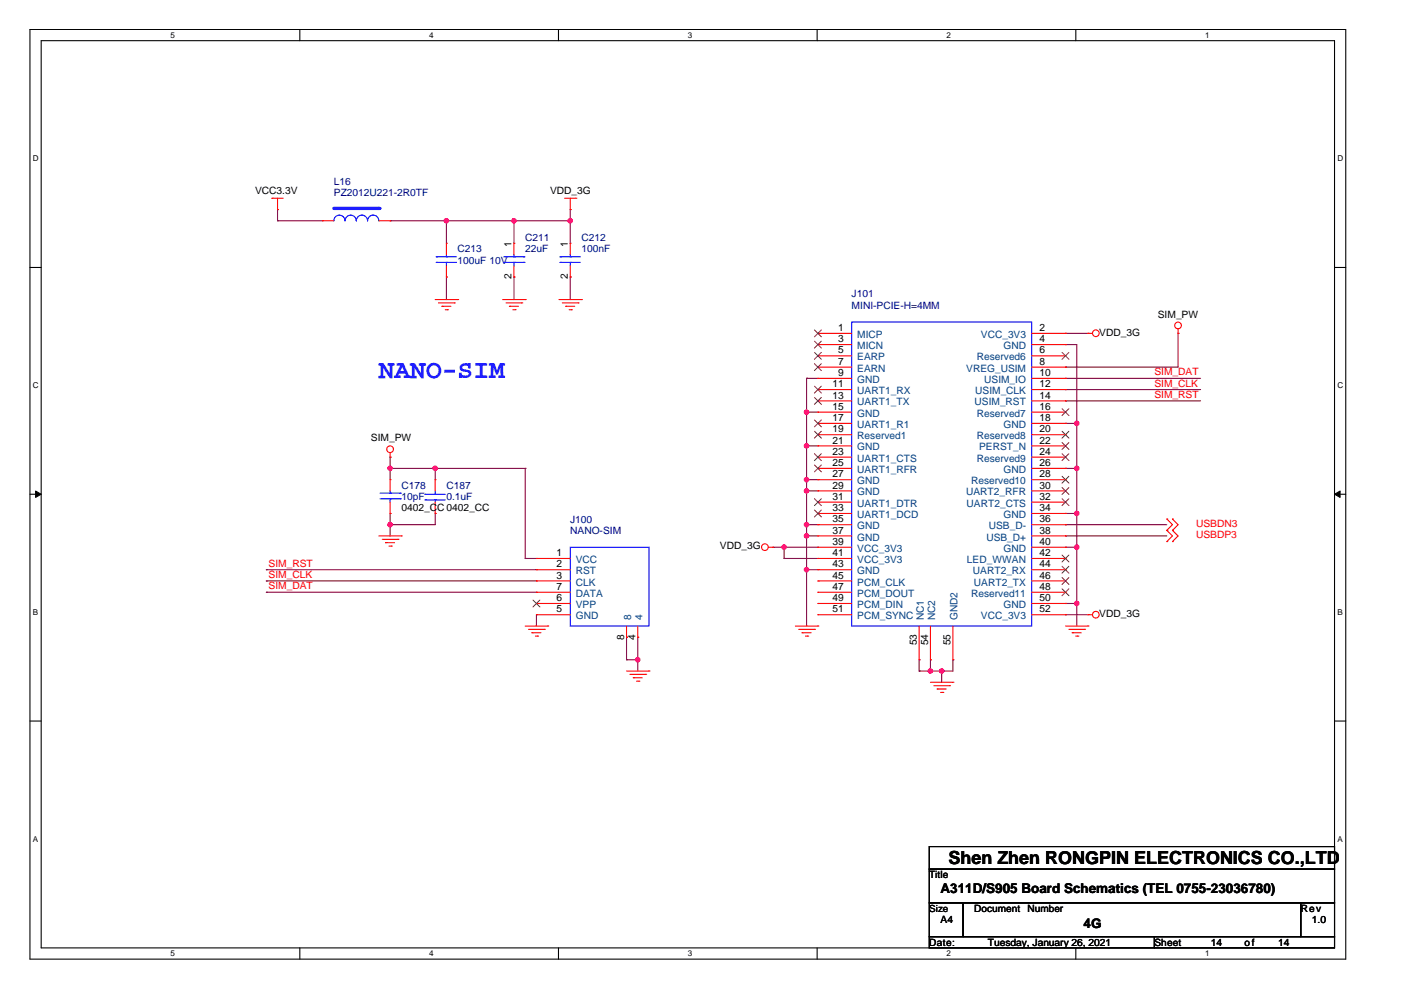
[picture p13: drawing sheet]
<svg xmlns="http://www.w3.org/2000/svg" width="297mm" height="210mm" viewBox="0 0 297 210" stroke-linecap="round" stroke-linejoin="round" font-family="sans-serif">
<defs><g id="words">
<text font-size="5.6" fill="#00f" x="80.3" y="80.1">NANO-SIM</text>
<text font-size="3.8" x="201.1" y="183.3">Shen Zhen RONGPIN ELECTRONICS CO.,LTD</text>
<g font-size="2.9">
<text x="199.4" y="189.3">A311D/S905 Board Schematics (TEL 0755-23036780)</text>
<text x="229.7" y="196.7">4G</text>
</g>
<g font-size="2.2">
<text x="108.5" y="52.3" transform="rotate(-90 108.5 52.3)">1</text>
<text x="120.4" y="52.3" transform="rotate(-90 120.4 52.3)">1</text>
<text x="108.5" y="59.2" transform="rotate(-90 108.5 59.2)">2</text>
<text x="120.4" y="59.2" transform="rotate(-90 120.4 59.2)">2</text>
<text x="177.7" y="70.2">1</text>
<text x="220.4" y="70.2">2</text>
<text x="177.7" y="72.6">3</text>
<text x="177.7" y="74.9">5</text>
<text x="177.7" y="77.3">7</text>
<text x="220.4" y="72.6">4</text>
<text x="220.4" y="74.9">6</text>
<text x="220.4" y="77.3">8</text>
<text x="176.5" y="82.1">11</text>
<text x="177.7" y="79.7">9</text>
<text x="220.4" y="79.7">10</text>
<text x="220.4" y="82.1">12</text>
<text x="176.5" y="84.5">13</text>
<text x="176.5" y="86.9">15</text>
<text x="176.5" y="89.3">17</text>
<text x="220.4" y="84.5">14</text>
<text x="220.4" y="86.9">16</text>
<text x="220.4" y="89.3">18</text>
<text x="176.5" y="91.7">19</text>
<text x="176.5" y="94.1">21</text>
<text x="220.4" y="91.7">20</text>
<text x="220.4" y="94.1">22</text>
<text x="176.5" y="96.4">23</text>
<text x="176.5" y="98.8">25</text>
<text x="176.5" y="101.2">27</text>
<text x="220.4" y="96.4">24</text>
<text x="220.4" y="98.8">26</text>
<text x="220.4" y="101.2">28</text>
<text x="176.5" y="103.6">29</text>
<text x="176.5" y="106">31</text>
<text x="220.4" y="103.6">30</text>
<text x="220.4" y="106">32</text>
<text x="176.5" y="108.4">33</text>
<text x="176.5" y="110.8">35</text>
<text x="176.5" y="113.1">37</text>
<text x="220.4" y="108.4">34</text>
<text x="220.4" y="110.8">36</text>
<text x="220.4" y="113.1">38</text>
<text x="118" y="117.9">1</text>
<text x="176.5" y="115.5">39</text>
<text x="176.5" y="117.9">41</text>
<text x="220.4" y="115.5">40</text>
<text x="220.4" y="117.9">42</text>
<text x="118" y="120.3">2</text>
<text x="118" y="122.7">3</text>
<text x="118" y="125.1">7</text>
<text x="176.5" y="120.3">43</text>
<text x="176.5" y="122.7">45</text>
<text x="176.5" y="125.1">47</text>
<text x="220.4" y="120.3">44</text>
<text x="220.4" y="122.7">46</text>
<text x="220.4" y="125.1">48</text>
<text x="118" y="129.8">5</text>
<text x="118" y="127.5">6</text>
<text x="176.5" y="127.5">49</text>
<text x="176.5" y="129.8">51</text>
<text x="220.4" y="127.5">50</text>
<text x="220.4" y="129.8">52</text>
<text x="132.3" y="135.6" transform="rotate(-90 132.3 135.6)">8</text>
<text x="134.7" y="135.6" transform="rotate(-90 134.7 135.6)">4</text>
<text x="194.4" y="136.8" transform="rotate(-90 194.4 136.8)">53</text>
<text x="196.8" y="136.8" transform="rotate(-90 196.8 136.8)">54</text>
<text x="201.5" y="136.8" transform="rotate(-90 201.5 136.8)">55</text>
</g>
<g font-size="2.2" fill="#004080">
<text x="181.8" y="71.6">MICP</text>
<text x="208" y="71.6">VCC_3V3</text>
<text x="181.8" y="74">MICN</text>
<text x="181.8" y="76.4">EARP</text>
<text x="207.1" y="76.4">Reserved6</text>
<text x="212.8" y="74">GND</text>
<text x="181.8" y="78.8">EARN</text>
<text x="181.8" y="81.2">GND</text>
<text x="181.8" y="83.6">UART1_RX</text>
<text x="204.9" y="78.8">VREG_USIM</text>
<text x="206.8" y="83.6">USIM_CLK</text>
<text x="208.7" y="81.2">USIM_IO</text>
<text x="181.8" y="86">UART1_TX</text>
<text x="181.8" y="88.4">GND</text>
<text x="206.6" y="86">USIM_RST</text>
<text x="207.1" y="88.4">Reserved7</text>
<text x="181.8" y="90.7">UART1_R1</text>
<text x="181.8" y="93.1">Reserved1</text>
<text x="181.8" y="95.5">GND</text>
<text x="207.1" y="93.1">Reserved8</text>
<text x="207.6" y="95.5">PERST_N</text>
<text x="212.8" y="90.7">GND</text>
<text x="181.8" y="97.9">UART1_CTS</text>
<text x="181.8" y="100.3">UART1_RFR</text>
<text x="207.1" y="97.9">Reserved9</text>
<text x="212.8" y="100.3">GND</text>
<text x="181.8" y="102.7">GND</text>
<text x="181.8" y="105.1">GND</text>
<text x="181.8" y="107.4">UART1_DTR</text>
<text x="204.8" y="105.1">UART2_RFR</text>
<text x="204.9" y="107.4">UART2_CTS</text>
<text x="205.9" y="102.7">Reserved10</text>
<text x="181.8" y="109.8">UART1_DCD</text>
<text x="181.8" y="112.2">GND</text>
<text x="209.7" y="112.2">USB_D-</text>
<text x="212.8" y="109.8">GND</text>
<text x="122.1" y="119.4">VCC</text>
<text x="181.8" y="114.6">GND</text>
<text x="181.8" y="117">VCC_3V3</text>
<text x="181.8" y="119.4">VCC_3V3</text>
<text x="205" y="119.4">LED_WWAN</text>
<text x="209.1" y="114.6">USB_D+</text>
<text x="212.8" y="117">GND</text>
<text x="122.1" y="121.8">RST</text>
<text x="122.1" y="124.1">CLK</text>
<text x="181.8" y="121.8">GND</text>
<text x="181.8" y="124.1">PCM_CLK</text>
<text x="206.3" y="121.8">UART2_RX</text>
<text x="206.5" y="124.1">UART2_TX</text>
<text x="122.1" y="131.3">GND</text>
<text x="122.1" y="128.9">VPP</text>
<text x="122.1" y="126.5">DATA</text>
<text x="133.8" y="131.5" transform="rotate(-90 133.8 131.5)">8</text>
<text x="136.2" y="131.5" transform="rotate(-90 136.2 131.5)">4</text>
<text x="181.8" y="126.5">PCM_DOUT</text>
<text x="181.8" y="128.9">PCM_DIN</text>
<text x="181.8" y="131.3">PCM_SYNC</text>
<text x="195.9" y="131.5" transform="rotate(-90 195.9 131.5)">NC1</text>
<text x="198.3" y="131.5" transform="rotate(-90 198.3 131.5)">NC2</text>
<text x="203" y="131.5" transform="rotate(-90 203 131.5)">GND2</text>
<text x="205.9" y="126.5">Reserved11</text>
<text x="208" y="131.3">VCC_3V3</text>
<text x="212.8" y="128.9">GND</text>
</g>
<g font-size="2.1">
<text x="54.1" y="41.1">VCC3.3V</text>
<text x="116.6" y="41.1">VDD_3G</text>
<text x="233.1" y="71.2">VDD_3G</text>
<text x="245.5" y="67.3">SIM_PW</text>
<text x="78.7" y="93.6">SIM_PW</text>
<text x="85.1" y="108.4">0402_CC 0402_CC</text>
<text x="152.6" y="116.5">VDD_3G</text>
<text x="233.1" y="130.8">VDD_3G</text>
<text x="197" y="186.2">Title</text>
<text x="197" y="193.3">Size</text>
<text x="199.4" y="195.7">A4</text>
<text x="206.6" y="193.4">Document</text>
<text x="217.9" y="193.4">Number</text>
<text x="275.8" y="193.4">Rev</text>
<text x="278.2" y="195.7">1.0</text>
<text x="197" y="200.5">Date:</text>
<text x="209.4" y="200.5">Tuesday, January 26, 2021</text>
<text x="244.8" y="200.5">Sheet</text>
<text x="256.7" y="200.5">14</text>
<text x="263.9" y="200.5">of</text>
<text x="271" y="200.5">14</text>
</g>
<g font-size="2.1" fill="#000080">
<text x="70.8" y="39.2">L16</text>
<text x="70.8" y="41.6">PZ2012U221-2R0TF</text>
<text x="97" y="53.5">C213</text>
<text x="111.4" y="51.1">C211</text>
<text x="111.4" y="53.5">22uF</text>
<text x="123.3" y="51.1">C212</text>
<text x="123.3" y="53.5">100nF</text>
<text x="97" y="55.9">100uF 10V</text>
<text x="180.6" y="63.1">J101</text>
<text x="180.6" y="65.4">MINI-PCIE-H=4MM</text>
<text x="85.1" y="103.6">C178</text>
<text x="85.1" y="106">10pF</text>
<text x="94.7" y="103.6">C187</text>
<text x="94.7" y="106">0.1uF</text>
<text x="120.9" y="110.8">J100</text>
<text x="120.9" y="113.2">NANO-SIM</text>
</g>
<g font-size="2.1" fill="#f00">
<text x="244.8" y="79.6">SIM_DAT</text>
<text x="244.8" y="82">SIM_CLK</text>
<text x="244.8" y="84.3">SIM_RST</text>
<text x="253.6" y="111.7">USBDN3</text>
<text x="253.6" y="114.1">USBDP3</text>
<text x="56.9" y="122.5">SIM_CLK</text>
<text x="56.9" y="120.1">SIM_RST</text>
<text x="56.9" y="124.9">SIM_DAT</text>
</g>
<g font-size="1.7">
<text x="36.1" y="8">5</text>
<text x="91" y="8">4</text>
<text x="145.8" y="8">3</text>
<text x="200.7" y="8">2</text>
<text x="255.5" y="8">1</text>
<text x="6.9" y="34.2">D</text>
<text x="283.5" y="34.2">D</text>
<text x="6.9" y="82.3">C</text>
<text x="283.5" y="82.3">C</text>
<text x="6.9" y="130.4">B</text>
<text x="283.5" y="130.4">B</text>
<text x="6.9" y="178.5">A</text>
<text x="283.5" y="178.5">A</text>
<text x="36.1" y="202.8">5</text>
<text x="91" y="202.8">4</text>
<text x="145.8" y="202.8">3</text>
<text x="200.7" y="202.8">2</text>
<text x="255.5" y="202.8">1</text>
</g>
</g></defs>
<path d="M6.3 6.2h279v197.2h-279zM8.7 8.6h274.2v192.4h-274.2z" fill="none" stroke="#000" stroke-width=".23"/>
<g fill="#fff">
<path d="M36.1 6.5h1v1.9h-1z"/>
<path d="M36.1 201.2h1v1.9h-1z"/>
</g>
<path d="M63.6 6.2v2.4M63.6 201v2.4" fill="none" stroke="#000" stroke-width=".23"/>
<g fill="#fff">
<path d="M91 6.5h.9v1.9h-.9z"/>
<path d="M91 201.2h.9v1.9h-.9z"/>
</g>
<path d="M118.4 6.2v2.4M118.4 201v2.4" fill="none" stroke="#000" stroke-width=".23"/>
<g fill="#fff">
<path d="M145.8 6.5h1v1.9h-1z"/>
<path d="M145.8 201.2h1v1.9h-1z"/>
</g>
<path d="M173.2 6.2v2.4M173.2 201v2.4" fill="none" stroke="#000" stroke-width=".23"/>
<g fill="#fff">
<path d="M200.7 6.5h.9v1.9h-.9z"/>
<path d="M200.7 201.2h.9v1.9h-.9z"/>
</g>
<path d="M228.1 6.2v2.4M228.1 201v2.4" fill="none" stroke="#000" stroke-width=".23"/>
<g fill="#fff">
<path d="M255.5 6.5h1v1.9h-1z"/>
<path d="M255.5 201.2h1v1.9h-1z"/>
<path d="M6.9 32.7h1.3v1.9h-1.3z"/>
<path d="M283.5 32.7h1.3v1.9h-1.3z"/>
<path d="M6.9 80.8h1.3v1.9h-1.3z"/>
<path d="M283.5 80.8h1.3v1.9h-1.3z"/>
</g>
<path d="M6.3 56.7h2.4M282.9 56.7h2.4" fill="none" stroke="#000" stroke-width=".23"/>
<g fill="#fff">
<path d="M6.9 128.8h1.2v1.9h-1.2z"/>
<path d="M283.5 128.8h1.2v1.9h-1.2z"/>
</g>
<path d="M6.3 104.8h2.4M282.9 104.8h2.4" fill="none" stroke="#000" stroke-width=".23"/>
<g fill="#000" stroke="#000" stroke-width=".21">
<path d="M7.5 104.1l1.2 .7-1.2 .7z" fill-rule="evenodd"/>
<path d="M282.9 104.8l1.2-.7v1.4z" fill-rule="evenodd"/>
</g>
<g fill="#fff">
<path d="M6.9 176.9h1.2v1.9h-1.2z"/>
<path d="M283.5 176.9h1.2v1.9h-1.2z"/>
</g>
<path d="M6.3 152.9h2.4M282.9 152.9h2.4M197 179.5h85.9v4.8h-85.9zM197 184.3h85.9v7.1h-85.9zM197 191.4h7.2v7.2h-7.2zM197 198.6h47.8v2.4h-47.8zM204.2 191.4h71.6v7.2h-71.6zM244.8 198.6h38.1v2.4h-38.1zM275.8 191.4h7.1v7.2h-7.1z" fill="none" stroke="#000" stroke-width=".23"/>
<g fill="none" stroke="#800040" stroke-width=".23">
<path d="M58.8 46.8h.1M58.8 44.4h.1M58.8 46.8h9.6M58.8 44.4v2.4M82.7 46.8h.1M82.7 46.8h38.2M94.7 46.8h.1M94.7 58.7h.1M94.7 46.8v4.8M94.7 58.7v4.8M109 46.8h.1M109 58.7h.1"/>
<path d="M109 46.8v4.8M109 58.7v4.8M120.9 58.7h.1M120.9 46.8h.1M120.9 44.4h.1M120.9 44.4v7.2M120.9 58.7v4.8M225.9 77.8h.1M225.9 70.7h.1M225.9 73.1h.1M225.9 73.1h2.4v59.6M225.9 70.7h4.8"/>
<path d="M249.8 70.7h.1M249.8 70.7v7.1h-23.9M82.7 96.9h.1M82.7 99.3h.1M82.7 96.9v4.8M82.7 99.3h28.7M92.3 99.3h.1M92.3 99.3v2.4M111.4 99.3h.1M111.4 99.3v19.1M171 80.2h.1M171 87.4h.1"/>
<path d="M171 94.5h.1M171 80.2h2.4M171 80.2v52.5M171 87.4h2.4M171 94.5h2.4M225.9 89.8h.1M225.9 99.3h.1M225.9 80.2h.1M225.9 82.6h.1M225.9 85h.1M225.9 99.3h2.4M225.9 89.8h2.4"/>
<path d="M225.9 80.2h28.6M225.9 82.6h28.6M225.9 85h28.6M228.3 89.8h.1M228.3 99.3h.1M82.7 108.9h.1M82.7 111.2h.1M82.7 108.9v4.7M92.3 108.9h.1M92.3 108.9v2.3h-9.6M111.4 118.4h.1M111.4 118.4h2.3"/>
<path d="M163.9 116h.1M163.9 116h9.5M166.2 116h.1M166.2 118.4h.1M166.2 118.4h7.2M166.2 116v2.4M171 101.7h.1M171 104.1h.1M171 111.2h.1M171 113.6h.1M171 111.2h2.4M171 113.6h2.4"/>
<path d="M171 101.7h2.4M171 104.1h2.4M225.9 111.2h.1M225.9 113.6h.1M225.9 108.9h.1M225.9 116h.1M225.9 111.2h21.5M225.9 116h2.4M225.9 113.6h21.5M225.9 108.9h2.4M228.3 108.9h.1M228.3 116h.1"/>
<path d="M56.5 123.2h.1M56.5 120.8h.1M56.5 125.6h.1M56.5 123.2h57.2M56.5 120.8h57.2M56.5 125.6h57.2M113.7 130.3h.1M113.7 130.3v2.4M132.8 135.1h.1M132.8 139.9h.1M132.8 135.1v4.8M132.8 139.9h2.4"/>
<path d="M135.2 135.1h.1M135.2 139.9h.1M135.2 135.1v7.2M171 120.8h.1M171 120.8h2.4M194.9 139.9h.1M194.9 139.9v2.4M197.3 139.9h.1M197.3 139.9v2.4M202 139.9h.1M202 139.9v2.4h-7.1M225.9 128h.1"/>
<path d="M225.9 130.3h.1M225.9 128h2.4M225.9 130.3h4.8M228.3 128h.1M194.9 142.3h.1M197.3 142.3h.1M199.7 142.3h.1M199.7 142.3v2.4"/>
</g>
<g fill="#f0f" stroke="#f0f" stroke-width=".23">
<circle cx="120.9" cy="46.8" r=".47"/>
<circle cx="109" cy="46.8" r=".47"/>
<circle cx="92.3" cy="99.3" r=".47"/>
<circle cx="82.7" cy="99.3" r=".47"/>
<circle cx="82.7" cy="111.2" r=".47"/>
<circle cx="135.2" cy="139.9" r=".47"/>
<circle cx="199.6" cy="142.3" r=".47"/>
<circle cx="228.3" cy="89.8" r=".47"/>
<circle cx="228.3" cy="108.9" r=".47"/>
<circle cx="228.3" cy="99.3" r=".47"/>
<circle cx="228.3" cy="116" r=".47"/>
<circle cx="171" cy="120.8" r=".47"/>
<circle cx="171" cy="87.4" r=".47"/>
<circle cx="171" cy="94.5" r=".47"/>
<circle cx="166.2" cy="116" r=".47"/>
<circle cx="171" cy="101.7" r=".47"/>
<circle cx="171" cy="111.2" r=".47"/>
<circle cx="171" cy="104.1" r=".47"/>
<circle cx="171" cy="113.6" r=".47"/>
<circle cx="228.3" cy="127.9" r=".47"/>
<circle cx="197.3" cy="142.3" r=".47"/>
<circle cx="94.6" cy="46.8" r=".47"/>
</g>
<g fill="none" stroke="#f00" stroke-width=".23">
<path d="M57.7 42h.1M57.7 42h2.3M58.8 44.4h.1M58.8 42v2.4M94.7 51.6h.1M94.7 58.7h.1M94.7 51.6v2.4M94.7 56.4v2.3M119.7 42h2.4M120.9 44.4h.1M120.9 42v2.4M122.1 42h.1"/>
<path d="M92.3 63.5h4.7M93 64.2h3.3M93.7 64.9h.1M93.7 64.9h1.9M94.4 65.7h.5M94.9 65.7h.1M96.3 64.2h.1M97 63.5h.1M106.6 63.5h4.8M107.3 64.2h3.3M108 64.9h.1M108 64.9h1.9"/>
<path d="M108.7 65.7h.5M109.2 65.7h.1M110.6 64.2h.1M111.4 63.5h.1M118.5 63.5h4.8M119.2 64.2h3.4M119.9 64.9h.1M119.9 64.9h1.9M120.7 65.7h.4M121.1 65.7h.1M122.6 64.2h.1M123.3 63.5h.1"/>
<path d="M230.7 70.7h.1M230.7 70.7h.9M249.8 70.7h.1M249.8 69.7v1M82.7 96.9h.1M82.7 96v.9M80.3 113.6h4.8M81.1 114.4h3.3M81.8 115.1h.1M81.8 115.1h1.9M82.5 115.8h.5M82.7 101.7h.1"/>
<path d="M82.7 108.9h.1M82.7 101.7v2.4M82.7 106.5v2.4M83 115.8h.1M84.4 114.4h.1M85.1 113.6h.1M92.3 108.9h.1M92.3 101.7h.1M92.3 101.7v2.4M92.3 106.5v2.4M113.7 118.4h.1M113.7 118.4h7.2"/>
<path d="M162.9 116h1M163.9 116h.1M247.4 112.4h.1M247.4 114.8h.1M247.4 110h.1M247.4 112.4l1.2 1.2-1.2 1.2M247.4 110l1.2 1.2-1.2 1.2M248.6 112.4h.1M248.6 114.8h.1M248.6 110h.1M248.6 112.4l1.2 1.2-1.2 1.2M248.6 110l1.2 1.2-1.2 1.2"/>
<path d="M111.4 132.7h4.7M112.1 133.4h3.3M112.8 134.2h.1M112.8 134.2h1.9M113.5 134.9h.5M113.7 120.8h.1M113.7 123.2h.1M113.7 130.3h.1M113.7 128h.1M113.7 125.6h.1M113.7 130.3h7.2M113.7 120.8h7.2"/>
<path d="M113.7 123.2h7.2M113.7 128h7.2M113.7 125.6h7.2M114 134.9h.1M115.4 133.4h.1M116.1 132.7h.1M132.8 135.1h.1M132.8 132.7v2.4M135.2 135.1h.1M135.2 132.7v2.4M168.6 132.7h4.8M169.4 133.4h3.3"/>
<path d="M170.1 134.2h.1M170.1 134.2h1.9M170.8 134.9h.5M171.3 134.9h.1M172.7 133.4h.1M173.4 132.7h.1M225.9 132.7h4.8M226.6 133.4h3.4M227.3 134.2h.1M227.3 134.2h2M228.1 134.9h.4M228.5 134.9h.1"/>
<path d="M230 133.4h.1M230.7 130.3h.1M230.7 132.7h.1M230.7 130.3h.9M132.8 142.3h4.8M133.5 143h3.4M134.3 143.7h.1M134.3 143.7h1.9M135 144.4h.4M135.4 144.4h.1M136.9 143h.1M137.6 142.3h.1"/>
<path d="M197.3 144.7h4.7M198 145.4h3.3M198.7 146.1h.1M198.7 146.1h1.9M199.4 146.8h.5M199.9 146.8h.1M201.3 145.4h.1M202 144.7h.1"/>
<circle cx="232.3" cy="70.7" r=".71"/>
<circle cx="249.8" cy="69" r=".71"/>
<circle cx="82.7" cy="95.2" r=".71"/>
<circle cx="162.2" cy="116" r=".71"/>
<circle cx="232.3" cy="130.3" r=".71"/>
</g>
<g fill="none" stroke="#00f" stroke-width=".23">
<path d="M70.8 46.8a1.17 1.17 0 0 1 1.1-1.2h.1a1.18 1.18 0 0 1 1.1 1.2h.1a1.17 1.17 0 0 1 1.2-1.2h-.1a1.18 1.18 0 0 1 1.2 1.2 1.19 1.19 0 0 1 1.2-1.2 1.19 1.19 0 0 1 1.2 1.2M77.9 46.8a1.17 1.17 0 0 1 1.2-1.2 1.18 1.18 0 0 1 1.2 1.2M92.5 55.6h.1M92.5 54.5h.1M92.5 55.6h4.3M92.5 54.5h4.3M94.7 54.5h.1M94.7 55.6h.1M94.7 54v.5M94.7 55.6v.8M80.6 105.8h4.3M80.6 104.6h4.3"/>
<path d="M82.7 104.6h.1M82.7 105.8h.1M82.7 104.1v.5M82.7 105.8v.7M84.9 105.8h.1M84.9 104.6h.1M90.1 104.8h.1M90.1 106h.1M90.1 104.8h4.3M90.1 106h4.3M92.3 106h.1M92.3 104.8h.1"/>
<path d="M92.3 104.1v.7M92.3 106v.5M120.9 116h16.7v16.7h-16.7z"/>
</g>
<path d="M113 127.2l1.5 1.5M114.5 127.2l-1.5 1.5" fill="none" stroke="#804000" stroke-width=".21"/>
<path d="M70.8 44.2h9.5" fill="none" stroke="#00f" stroke-width=".71"/>
<circle cx="80.3" cy="44.2" r=".35" fill="#00f"/>
<g fill="none" stroke="#f00" stroke-width=".23">
<path d="M68.4 46.8h.1M68.4 46.8h2.4M80.3 46.8h2.4M82.7 46.8h.1M109 51.6h.1M109 58.7h.1M109 51.6v2.4M109 56.4v2.3M120.9 51.6h.1M120.9 58.7h.1M120.9 51.6v2.4M120.9 56.4v2.3"/>
<path d="M173.4 70.7h.1M173.4 73.1h.1M173.4 75.4h.1M173.4 77.8h.1M173.4 70.7h7.2M173.4 73.1h7.2M173.4 75.4h7.2M173.4 77.8h7.2M218.7 70.7h7.2M218.7 73.1h7.2M218.7 75.4h7.2M218.7 77.8h7.2"/>
<path d="M225.9 70.7h.1M225.9 73.1h.1M225.9 75.4h.1M225.9 77.8h.1M173.4 80.2h.1M173.4 82.6h.1M173.4 85h.1M173.4 87.4h.1M173.4 89.8h.1M173.4 92.2h.1M173.4 94.5h.1M173.4 96.9h.1"/>
<path d="M173.4 99.3h.1M173.4 80.2h7.2M173.4 82.6h7.2M173.4 85h7.2M173.4 87.4h7.2M173.4 89.8h7.2M173.4 92.2h7.2M173.4 94.5h7.2M173.4 96.9h7.2M173.4 99.3h7.2M218.7 80.2h7.2M218.7 82.6h7.2"/>
<path d="M218.7 85h7.2M218.7 87.4h7.2M218.7 89.8h7.2M218.7 92.2h7.2M218.7 94.5h7.2M218.7 96.9h7.2M218.7 99.3h7.2M225.9 80.2h.1M225.9 82.6h.1M225.9 85h.1M225.9 87.4h.1M225.9 89.8h.1"/>
<path d="M225.9 92.2h.1M225.9 94.5h.1M225.9 96.9h.1M225.9 99.3h.1M173.4 101.7h.1M173.4 104.1h.1M173.4 106.5h.1M173.4 108.9h.1M173.4 111.2h.1M173.4 113.6h.1M173.4 116h.1M173.4 118.4h.1"/>
<path d="M173.4 101.7h7.2M173.4 104.1h7.2M173.4 106.5h7.2M173.4 108.9h7.2M173.4 111.2h7.2M173.4 113.6h7.2M173.4 116h7.2M173.4 118.4h7.2M218.7 101.7h7.2M218.7 104.1h7.2M218.7 106.5h7.2M218.7 108.9h7.2"/>
<path d="M218.7 111.2h7.2M218.7 113.6h7.2M218.7 116h7.2M218.7 118.4h7.2M225.9 101.7h.1M225.9 104.1h.1M225.9 106.5h.1M225.9 108.9h.1M225.9 111.2h.1M225.9 113.6h.1M225.9 116h.1M225.9 118.4h.1"/>
<path d="M173.4 120.8h.1M173.4 123.2h.1M173.4 125.6h.1M173.4 128h.1M173.4 130.3h.1M173.4 120.8h7.2M173.4 123.2h7.2M173.4 125.6h7.2M173.4 128h7.2M173.4 130.3h7.2M194.9 139.9h.1M194.9 132.7v7.2"/>
<path d="M197.3 139.9h.1M197.3 132.7v7.2M202 139.9h.1M202 132.7v7.2M218.7 120.8h7.2M218.7 123.2h7.2M218.7 125.6h7.2M218.7 128h7.2M218.7 130.3h7.2M225.9 120.8h.1M225.9 123.2h.1M225.9 125.6h.1"/>
<path d="M225.9 128h.1M225.9 130.3h.1"/>
</g>
<g fill="none" stroke="#00f" stroke-width=".23">
<path d="M106.8 55.6h4.3M106.8 54.5h4.3M109 54.5h.1M109 55.6h.1M109 54v.5M109 55.6v.8M111.1 55.6h.1M111.1 54.5h.1M118.7 55.6h.1M118.7 54.5h.1M118.7 55.6h4.3M118.7 54.5h4.3"/>
<path d="M120.9 54.5h.1M120.9 55.6h.1M120.9 54v.5M120.9 55.6v.8M180.6 68.3h38.1v64.4h-38.1z"/>
</g>
<g fill="none" stroke="#804000" stroke-width=".21">
<path d="M172.7 70l1.4 1.4M172.7 72.3l1.4 1.5M172.7 74.7l1.4 1.5M172.7 77.1l1.4 1.5M174.1 70l-1.4 1.4M174.1 72.3l-1.4 1.5M174.1 74.7l-1.4 1.5M174.1 77.1l-1.4 1.5M225.2 74.7l1.4 1.5M226.6 74.7l-1.4 1.5M172.7 81.9l1.4 1.4M172.7 84.3l1.4 1.4"/>
<path d="M172.7 89l1.4 1.5M172.7 91.4l1.4 1.5M172.7 96.2l1.4 1.5M172.7 98.6l1.4 1.4M174.1 81.9l-1.4 1.4M174.1 84.3l-1.4 1.4M174.1 89l-1.4 1.5M174.1 91.4l-1.4 1.5M174.1 96.2l-1.4 1.5M174.1 98.6l-1.4 1.4M225.2 86.7l1.4 1.4M225.2 91.4l1.4 1.5"/>
<path d="M225.2 93.8l1.4 1.5M225.2 96.2l1.4 1.5M226.6 86.7l-1.4 1.4M226.6 91.4l-1.4 1.5M226.6 93.8l-1.4 1.5M226.6 96.2l-1.4 1.5M172.7 105.7l1.4 1.5M172.7 108.1l1.4 1.5M174.1 105.7l-1.4 1.5M174.1 108.1l-1.4 1.5M225.2 101l1.4 1.4M225.2 103.4l1.4 1.4"/>
<path d="M225.2 105.7l1.4 1.5M225.2 117.7l1.4 1.5M226.6 101l-1.4 1.4M226.6 103.4l-1.4 1.4M226.6 105.7l-1.4 1.5M226.6 117.7l-1.4 1.5M225.2 120.1l1.4 1.4M225.2 122.4l1.4 1.5M225.2 124.8l1.4 1.5M226.6 120.1l-1.4 1.4M226.6 122.4l-1.4 1.5M226.6 124.8l-1.4 1.5"/>
</g>
<g fill="#f0f" stroke="#f0f" stroke-width=".23">
<circle cx="120.9" cy="46.8" r=".47"/>
<circle cx="109" cy="46.8" r=".47"/>
<circle cx="92.3" cy="99.3" r=".47"/>
<circle cx="82.7" cy="99.3" r=".47"/>
<circle cx="82.7" cy="111.2" r=".47"/>
<circle cx="135.2" cy="139.9" r=".47"/>
<circle cx="199.6" cy="142.3" r=".47"/>
<circle cx="228.3" cy="89.8" r=".47"/>
<circle cx="228.3" cy="108.9" r=".47"/>
<circle cx="228.3" cy="99.3" r=".47"/>
<circle cx="228.3" cy="116" r=".47"/>
<circle cx="171" cy="120.8" r=".47"/>
<circle cx="171" cy="87.4" r=".47"/>
<circle cx="171" cy="94.5" r=".47"/>
<circle cx="166.2" cy="116" r=".47"/>
<circle cx="171" cy="101.7" r=".47"/>
<circle cx="171" cy="111.2" r=".47"/>
<circle cx="171" cy="104.1" r=".47"/>
<circle cx="171" cy="113.6" r=".47"/>
<circle cx="228.3" cy="127.9" r=".47"/>
<circle cx="197.3" cy="142.3" r=".47"/>
<circle cx="94.6" cy="46.8" r=".47"/>
</g>
<use href="#words"/>
</svg>
